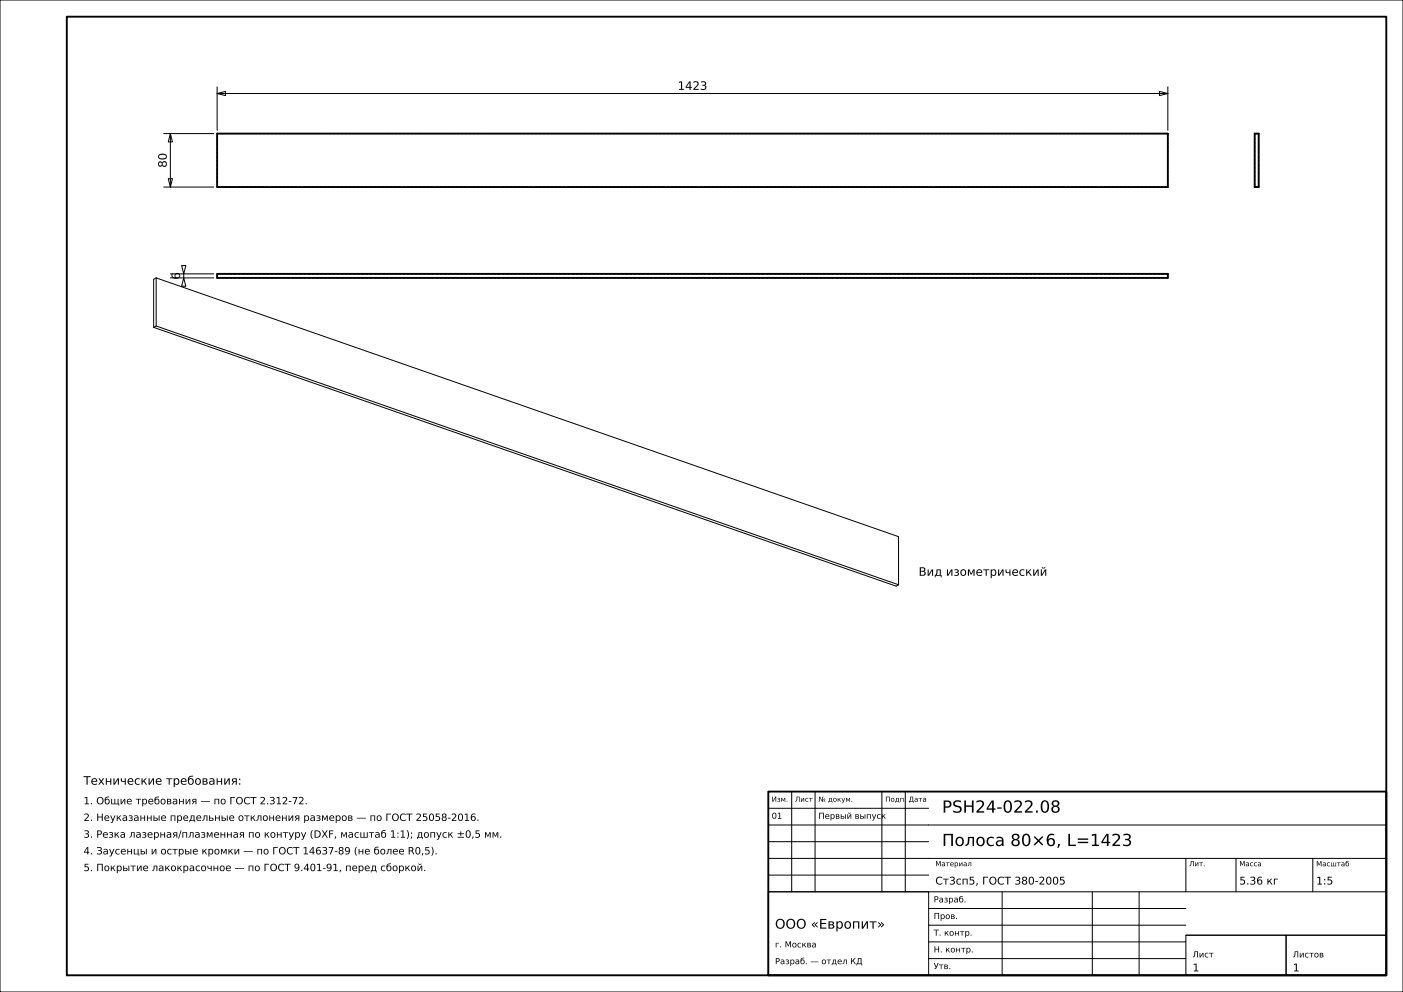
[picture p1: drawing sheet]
<svg xmlns="http://www.w3.org/2000/svg" width="420mm" height="297mm" viewBox="0 0 420 297" stroke-linecap="round" stroke-linejoin="round" font-family="sans-serif">
<defs><g id="words">
<g font-size="5">
<text x="282" y="243.3">PSH24-022.08</text>
<text x="282" y="253.3">Полоса 80×6, L=1423</text>
</g>
<text font-size="4" x="232" y="278">ООО «Европит»</text>
<g font-size="3.5">
<text x="202.9" y="26.9">1423</text>
<text x="49.9" y="50.2" transform="rotate(-90 49.9 50.2)">80</text>
<text x="53.9" y="83.7" transform="rotate(-90 53.9 83.7)">6</text>
<text x="275" y="172.4">Вид изометрический</text>
<text x="25" y="234.9">Технические требования:</text>
</g>
<g font-size="3.2">
<text x="280" y="264.8">Ст3сп5, ГОСТ 380-2005</text>
<text x="371" y="264.8">5.36 кг</text>
<text x="394" y="264.8">1:5</text>
<text x="357" y="290.8">1</text>
<text x="387" y="290.8">1</text>
</g>
<g font-size="3">
<text x="25" y="240.8">1. Общие требования — по ГОСТ 2.312-72.</text>
<text x="25" y="245.8">2. Неуказанные предельные отклонения размеров — по ГОСТ 25058-2016.</text>
<text x="25" y="250.8">3. Резка лазерная/плазменная по контуру (DXF, масштаб 1:1); допуск ±0,5 мм.</text>
<text x="25" y="255.8">4. Заусенцы и острые кромки — по ГОСТ 14637-89 (не более R0,5).</text>
<text x="25" y="260.8">5. Покрытие лакокрасочное — по ГОСТ 9.401-91, перед сборкой.</text>
</g>
<g font-size="2.5">
<text x="231" y="245.1">01</text>
<text x="245" y="245.1">Первый выпуск</text>
<text x="279.5" y="270.2">Разраб.</text>
<text x="279.5" y="275.1">Пров.</text>
<text x="279.5" y="280.1">Т. контр.</text>
<text x="232" y="283.6">г. Москва</text>
<text x="279.5" y="285.1">Н. контр.</text>
<text x="357" y="286.6">Лист</text>
<text x="387" y="286.6">Листов</text>
<text x="232" y="288.7">Разраб. — отдел КД</text>
<text x="279.5" y="290.1">Утв.</text>
</g>
<g font-size="2.1">
<text x="231" y="240">Изм.</text>
<text x="238" y="240">Лист</text>
<text x="245" y="240">№ докум.</text>
<text x="265" y="240">Подп.</text>
<text x="272" y="240">Дата</text>
<text x="280" y="259.3">Материал</text>
<text x="356" y="259.3">Лит.</text>
<text x="371" y="259.3">Масса</text>
<text x="394" y="259.4">Масштаб</text>
</g>
</g></defs>
<g fill="none" stroke="#000" stroke-width=".3">
<path d="M0 0h420v297h-420zM49 40h15M51 40l.6 2.5h-1.2zM51 40v16M65 28l2.5-.6v1.2zM65 26v13M65 28h284.6M347.1 27.4l2.5 .6-2.5 .6zM349.6 26v13M49 56h15M50.4 53.5h1.2l-.6 2.5zM54.4 79.5h1.2l-.6 2.5z"/>
<path d="M46 98l222.2 77.5 .8-.4M46.7 83.2l-.7 .4v14.4M46.7 83.2v14.4M46.7 97.6l-.7 .4M46.7 83.2l222.3 77.5v14.4M46.7 97.6l222.3 77.5M51 83.2h13M51 82h13M55 83.2l.6 2.5h-1.2zM55 82v1.2M237 237v30M244 237v30"/>
<path d="M264 237v30M271 237v30M230 257h185M230 252h48M230 247h185M230 242h48M355 257v10M370 257v10M393 257v10M230 267h48v25h-48zM230 267h185M230 262h48"/>
<path d="M278 277h77M278 272h77M300 267v25M327 267v25M341 267v25M278 287h77M278 282h77M355 280h30v12h-30zM355 280h60M385 280h30v12h-30z"/>
</g>
<path d="M20 5h395v287h-395zM65 40h284.6v16h-284.6zM375.6 40h1.2v16h-1.2zM65 82h284.6v1.2h-284.6zM230 237h185v55h-185z" fill="none" stroke="#000" stroke-width=".56"/>
<path d="M65 40h284.6M349.6 40v16M375.6 40v16M376.8 40h-1.2M65 56v-16M349.6 56h-284.6M375.6 56h1.2M376.8 56v-16M65 83.2v-1.2M65 83.2h284.6M65 82h284.6M349.6 82v1.2" fill="none" stroke="#000" stroke-width=".3" stroke-dasharray=".7 .5" stroke-linecap="butt"/>
<use href="#words"/>
</svg>
